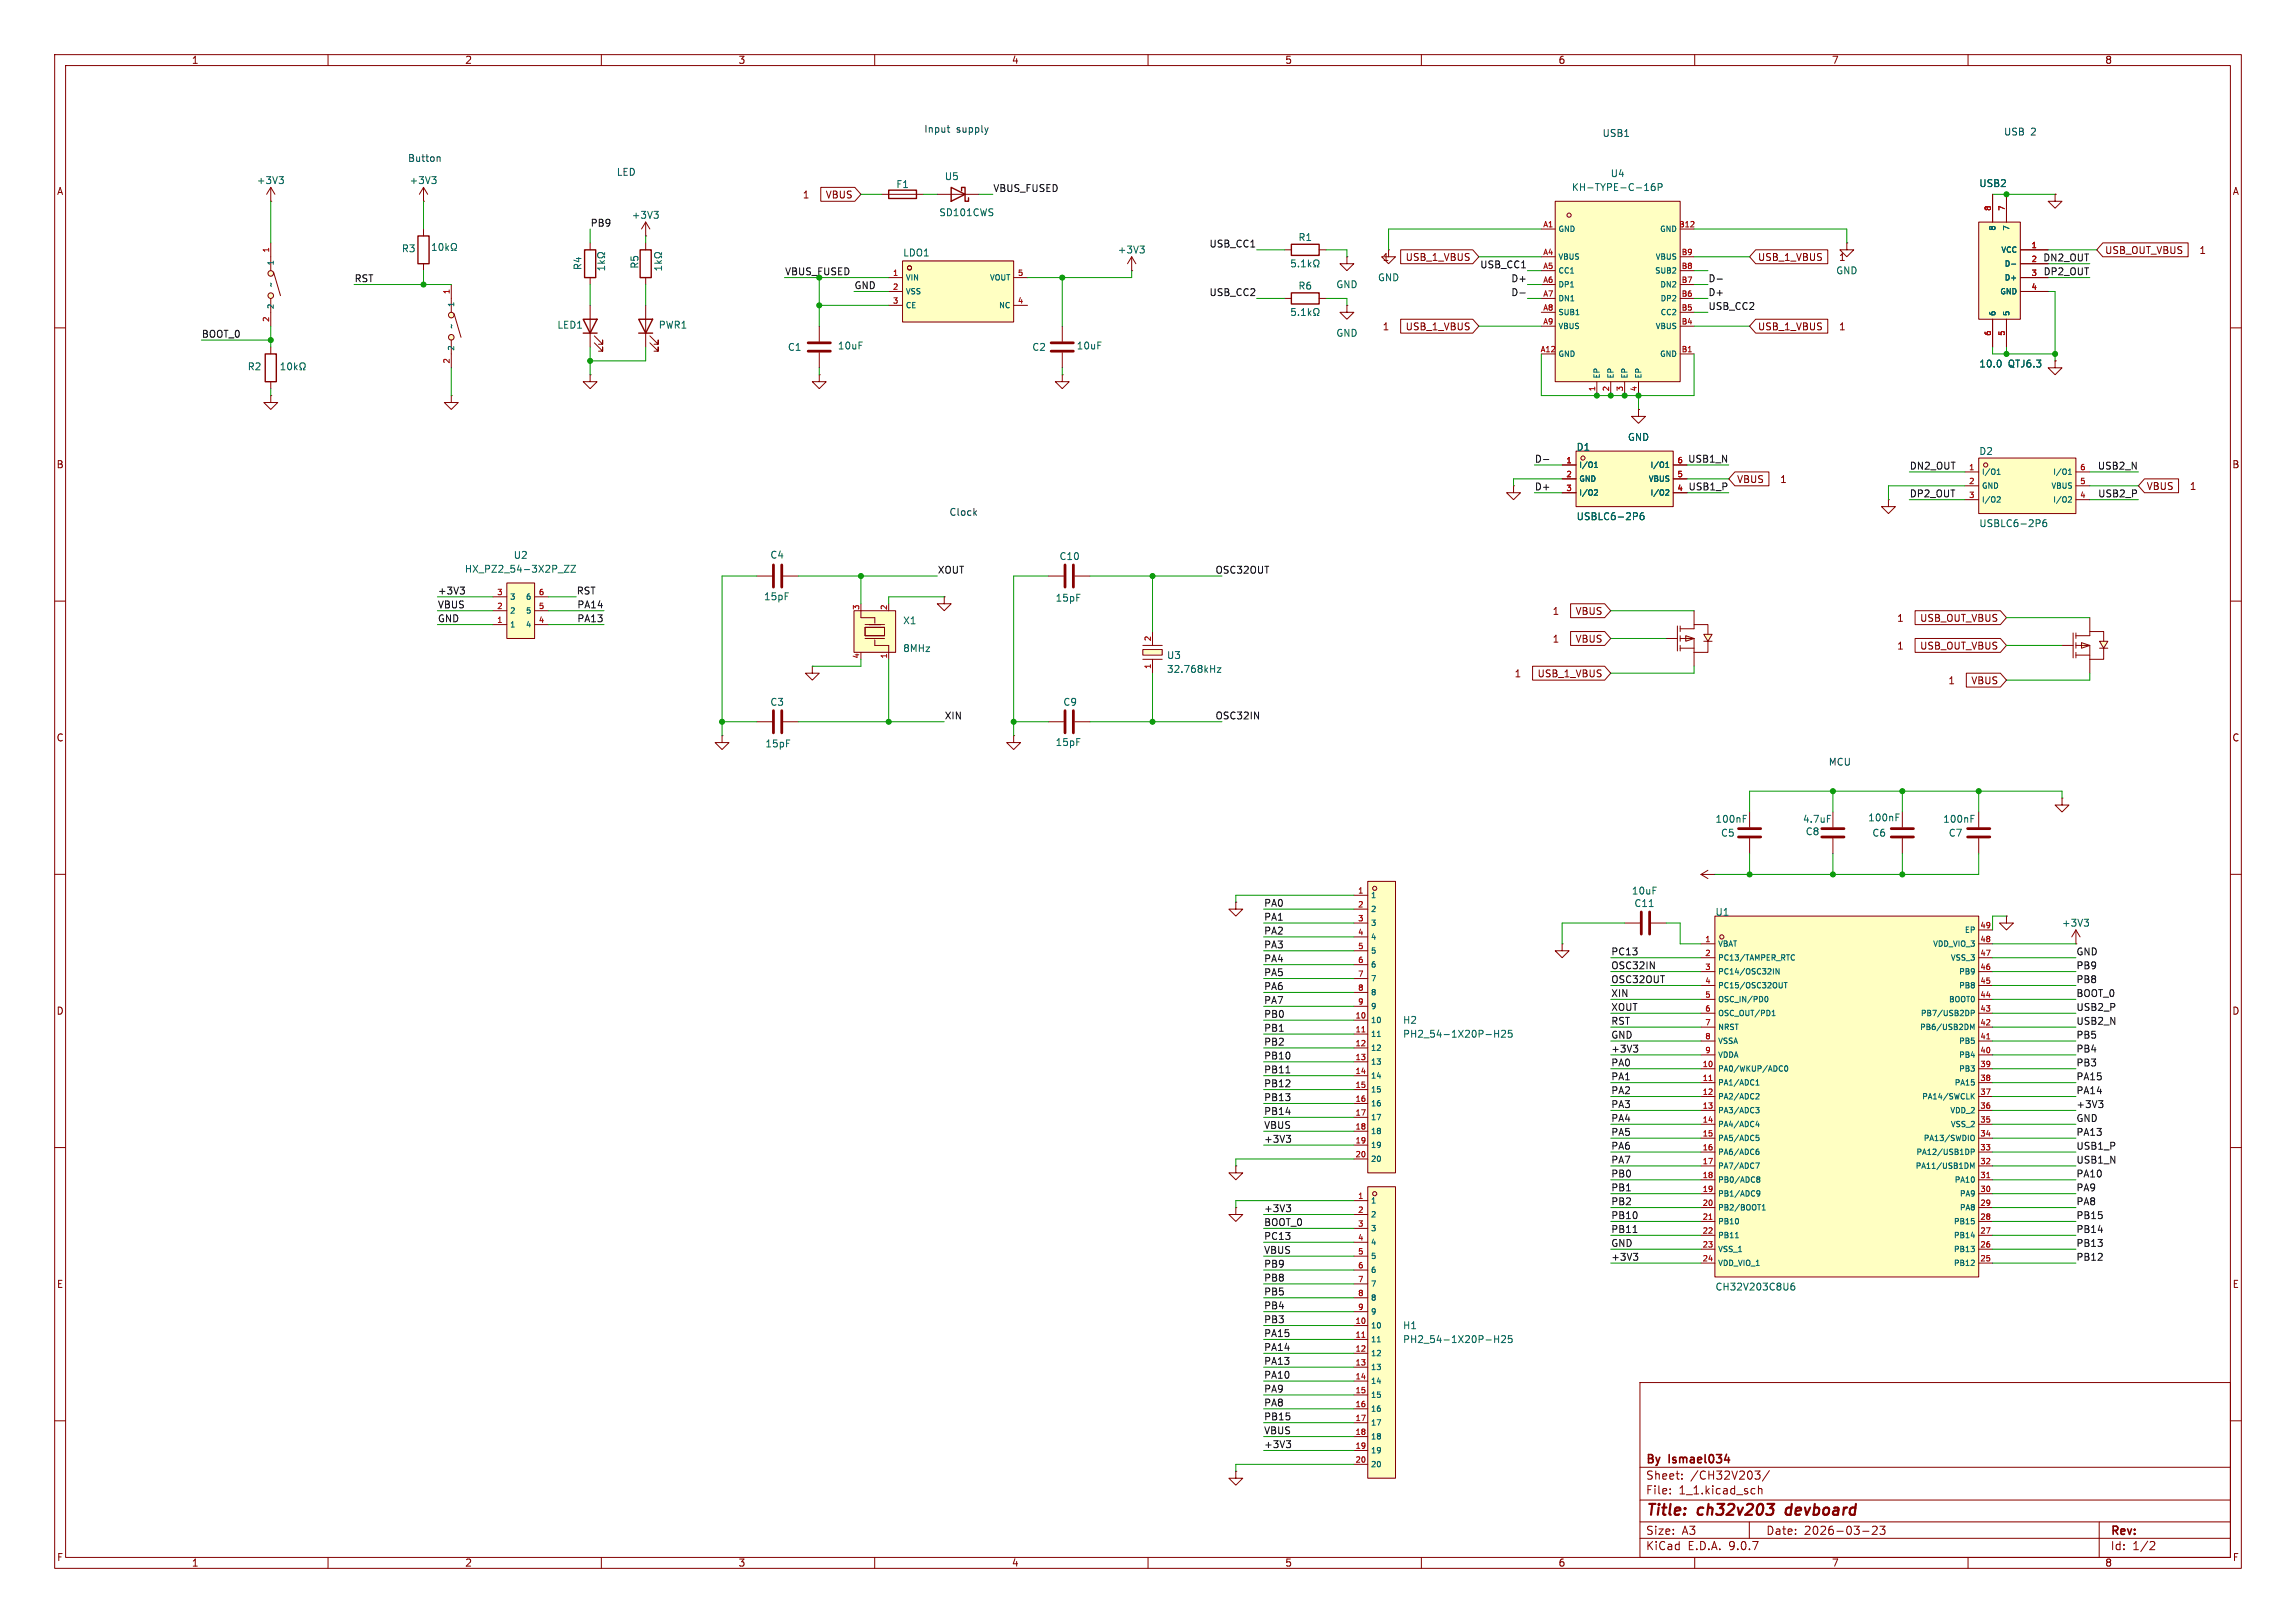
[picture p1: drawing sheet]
<svg xmlns="http://www.w3.org/2000/svg" width="420mm" height="297mm" viewBox="0 0 420 297" stroke-linecap="round" stroke-linejoin="round" font-family="sans-serif">
<defs><g id="words">
<g font-size="2.8" fill="#840000">
<text x="301" y="277.9">Title:</text>
<text x="310.6" y="277.9">ch32v203</text>
<text x="327.5" y="277.9">devboard</text>
</g>
<g font-size="2.1" fill="#840000">
<text x="301" y="268.2">By</text>
<text x="305.4" y="268.2">Ismael034</text>
<text x="301" y="273.7">File:</text>
<text x="301" y="271">Sheet:</text>
<text x="307.1" y="273.7">1_1.kicad_sch</text>
<text x="309.2" y="271">/CH32V203/</text>
<text x="301" y="281.1">Size:</text>
<text x="307.6" y="281.1">A3</text>
<text x="323" y="281.1">Date:</text>
<text x="330" y="281.1">2026-03-23</text>
<text x="386" y="281.3">Rev:</text>
<text x="301" y="283.9">KiCad</text>
<text x="308.7" y="283.9">E.D.A.</text>
<text x="316.3" y="283.9">9.0.7</text>
<text x="386" y="283.9">Id:</text>
<text x="390.1" y="283.9">1/2</text>
</g>
<g font-size="1.8" fill="#840000">
<text x="35" y="11.9">1</text>
<text x="85" y="11.9">2</text>
<text x="135" y="11.9">3</text>
<text x="185" y="11.9">4</text>
<text x="235" y="11.9">5</text>
<text x="285" y="11.9">6</text>
<text x="335" y="11.9">7</text>
<text x="385" y="11.9">8</text>
<text x="10.3" y="35.9">A</text>
<text x="408.3" y="35.9">A</text>
<text x="146.8" y="36.5">1</text>
<text x="150.9" y="36.5">VBUS</text>
<text x="252.8" y="47.9">1</text>
<text x="257" y="47.9">USB_1_VBUS</text>
<text x="321.5" y="47.9">USB_1_VBUS</text>
<text x="336.3" y="47.9">1</text>
<text x="385" y="46.7">USB_OUT_VBUS</text>
<text x="402.2" y="46.7">1</text>
<text x="252.8" y="60.6">1</text>
<text x="257" y="60.6">USB_1_VBUS</text>
<text x="321.5" y="60.6">USB_1_VBUS</text>
<text x="336.3" y="60.6">1</text>
<text x="10.3" y="85.9">B</text>
<text x="317.7" y="88.6">VBUS</text>
<text x="325.5" y="88.6">1</text>
<text x="392.6" y="89.9">VBUS</text>
<text x="400.5" y="89.9">1</text>
<text x="408.2" y="85.9">B</text>
<text x="283.9" y="112.7">1</text>
<text x="288.1" y="112.7">VBUS</text>
<text x="346.9" y="114">1</text>
<text x="351.1" y="114">USB_OUT_VBUS</text>
<text x="283.9" y="117.8">1</text>
<text x="288.1" y="117.8">VBUS</text>
<text x="346.9" y="119.1">1</text>
<text x="351.1" y="119.1">USB_OUT_VBUS</text>
<text x="277" y="124.1">1</text>
<text x="281.2" y="124.1">USB_1_VBUS</text>
<text x="356.3" y="125.4">1</text>
<text x="360.5" y="125.4">VBUS</text>
<text x="10.3" y="135.9">C</text>
<text x="408.2" y="135.9">C</text>
<text x="10.3" y="185.9">D</text>
<text x="408.2" y="185.9">D</text>
<text x="10.3" y="235.9">E</text>
<text x="408.3" y="235.9">E</text>
<text x="10.3" y="285.9">F</text>
<text x="35" y="286.9">1</text>
<text x="85" y="286.9">2</text>
<text x="135" y="286.9">3</text>
<text x="185" y="286.9">4</text>
<text x="235" y="286.9">5</text>
<text x="285" y="286.9">6</text>
<text x="335" y="286.9">7</text>
<text x="385" y="286.9">8</text>
<text x="408.3" y="285.9">F</text>
</g>
<g font-size="1.8" fill="#0000c2">
<text x="74.5" y="29.8">Button</text>
<text x="169" y="24.5">Input</text>
<text x="174.9" y="24.5">supply</text>
<text x="293" y="25.3">USB1</text>
<text x="366.5" y="25">USB</text>
<text x="371.5" y="25">2</text>
<text x="112.7" y="32.4">LED</text>
<text x="173.6" y="94.6">Clock</text>
<text x="334.4" y="140.3">MCU</text>
</g>
<g font-size="1.8" fill="#006464">
<text x="46.9" y="33.9">+3V3</text>
<text x="74.8" y="33.9">+3V3</text>
<text x="163.9" y="34.6">F1</text>
<text x="172.7" y="33.2">U5</text>
<text x="287.4" y="35.2">KH-TYPE-C-16P</text>
<text x="294.5" y="32.6">U4</text>
<text x="362" y="34.4">USB2</text>
<text x="115.5" y="40.2">+3V3</text>
<text x="171.7" y="39.8">SD101CWS</text>
<text x="73.4" y="46.4">R3</text>
<text x="165.1" y="47.1">LDO1</text>
<text x="204.4" y="46.6">+3V3</text>
<text x="237.4" y="44.3">R1</text>
<text x="50.4" y="52.6" transform="rotate(-90 50.4 52.6)">~</text>
<text x="106.6" y="49.5" transform="rotate(-90 106.6 49.5)">R4</text>
<text x="117" y="49.3" transform="rotate(-90 117 49.3)">R5</text>
<text x="237.4" y="53.2">R6</text>
<text x="244.3" y="52.9">GND</text>
<text x="252" y="51.7">GND</text>
<text x="335.8" y="50.4">GND</text>
<text x="83.4" y="60.2" transform="rotate(-90 83.4 60.2)">~</text>
<text x="101.9" y="60.3">LED1</text>
<text x="120.4" y="60.3">PWR1</text>
<text x="144" y="64.4">C1</text>
<text x="153.2" y="64.1">10uF</text>
<text x="188.7" y="64.4">C2</text>
<text x="196.9" y="64.1">10uF</text>
<text x="244.3" y="61.8">GND</text>
<text x="45.2" y="68">R2</text>
<text x="362" y="67.4">10.0</text>
<text x="367.4" y="67.4">QTJ6.3</text>
<text x="288.3" y="82.7">D1</text>
<text x="297.7" y="80.9">GND</text>
<text x="362" y="83.5">D2</text>
<text x="288.3" y="95.4">USBLC6-2P6</text>
<text x="362" y="96.7">USBLC6-2P6</text>
<text x="84.9" y="105">HX_PZ2_54-3X2P_ZZ</text>
<text x="93.9" y="102.5">U2</text>
<text x="140.8" y="102.4">C4</text>
<text x="193.7" y="102.7">C10</text>
<text x="139.7" y="110">15pF</text>
<text x="193" y="110.3">15pF</text>
<text x="165.1" y="119.5">8MHz</text>
<text x="165.1" y="114.4">X1</text>
<text x="213.4" y="120.8">U3</text>
<text x="213.4" y="123.3">32.768kHz</text>
<text x="140.8" y="129.4">C3</text>
<text x="194.4" y="129.4">C9</text>
<text x="139.9" y="137">15pF</text>
<text x="193" y="136.7">15pF</text>
<text x="313.7" y="150.8">100nF</text>
<text x="314.7" y="153.3">C5</text>
<text x="329.7" y="150.8">4.7uF</text>
<text x="330.2" y="153">C8</text>
<text x="341.6" y="150.5">100nF</text>
<text x="342.4" y="153.3">C6</text>
<text x="355.4" y="150.8">100nF</text>
<text x="356.4" y="153.3">C7</text>
<text x="298.4" y="163.9">10uF</text>
<text x="298.9" y="166.2">C11</text>
<text x="313.7" y="167.8">U1</text>
<text x="377.1" y="169.8">+3V3</text>
<text x="256.5" y="190.1">PH2_54-1X20P-H25</text>
<text x="256.5" y="187.6">H2</text>
<text x="313.7" y="236.4">CH32V203C8U6</text>
<text x="256.5" y="246">PH2_54-1X20P-H25</text>
<text x="256.5" y="243.4">H1</text>
</g>
<g font-size="1.8" fill="#0f0f0f">
<text x="181.6" y="35.2">VBUS_FUSED</text>
<text x="107.9" y="41.6">PB9</text>
<text x="221.1" y="45.4">USB_CC1</text>
<text x="373.7" y="47.9">DN2_OUT</text>
<text x="64.8" y="51.7">RST</text>
<text x="156.2" y="53">GND</text>
<text x="270.7" y="49.2">USB_CC1</text>
<text x="276.4" y="51.7">D+</text>
<text x="312.4" y="51.7">D-</text>
<text x="373.7" y="50.5">DP2_OUT</text>
<text x="221.1" y="54.3">USB_CC2</text>
<text x="276.4" y="54.3">D-</text>
<text x="312.4" y="54.3">D+</text>
<text x="312.4" y="56.8">USB_CC2</text>
<text x="36.8" y="61.9">BOOT_0</text>
<text x="280.7" y="84.7">D-</text>
<text x="280.7" y="89.8">D+</text>
<text x="308.7" y="84.7">USB1_N</text>
<text x="308.8" y="89.8">USB1_P</text>
<text x="349.2" y="86">DN2_OUT</text>
<text x="383.6" y="86">USB2_N</text>
<text x="349.2" y="91.1">DP2_OUT</text>
<text x="383.7" y="91.1">USB2_P</text>
<text x="171.4" y="105.1">XOUT</text>
<text x="222.2" y="105.1">OSC32OUT</text>
<text x="80" y="108.9">+3V3</text>
<text x="80" y="111.4">VBUS</text>
<text x="80" y="114">GND</text>
<text x="105.4" y="108.9">RST</text>
<text x="105.5" y="111.4">PA14</text>
<text x="105.5" y="114">PA13</text>
<text x="172.7" y="131.7">XIN</text>
<text x="222.2" y="131.7">OSC32IN</text>
<text x="231.1" y="166">PA0</text>
<text x="231.1" y="171.1">PA2</text>
<text x="231.1" y="168.6">PA1</text>
<text x="231.1" y="173.6">PA3</text>
<text x="231.1" y="176.2">PA4</text>
<text x="231.1" y="178.7">PA5</text>
<text x="294.6" y="174.9">PC13</text>
<text x="294.6" y="177.5">OSC32IN</text>
<text x="294.6" y="180">OSC32OUT</text>
<text x="379.7" y="174.9">GND</text>
<text x="379.7" y="180">PB8</text>
<text x="379.7" y="177.5">PB9</text>
<text x="231.1" y="181.3">PA6</text>
<text x="231.1" y="183.8">PA7</text>
<text x="294.6" y="182.5">XIN</text>
<text x="294.6" y="185.1">XOUT</text>
<text x="379.7" y="182.5">BOOT_0</text>
<text x="379.7" y="185.1">USB2_P</text>
<text x="231.1" y="191.4">PB2</text>
<text x="231.1" y="186.3">PB0</text>
<text x="231.1" y="188.9">PB1</text>
<text x="294.6" y="187.6">RST</text>
<text x="294.6" y="190.2">GND</text>
<text x="379.7" y="190.2">PB5</text>
<text x="379.7" y="187.6">USB2_N</text>
<text x="231.1" y="196.5">PB11</text>
<text x="231.1" y="194">PB10</text>
<text x="294.6" y="197.8">PA1</text>
<text x="294.6" y="195.2">PA0</text>
<text x="294.6" y="192.7">+3V3</text>
<text x="379.7" y="195.2">PB3</text>
<text x="379.7" y="192.7">PB4</text>
<text x="379.7" y="197.8">PA15</text>
<text x="231.1" y="199">PB12</text>
<text x="231.1" y="201.6">PB13</text>
<text x="294.6" y="200.3">PA2</text>
<text x="294.6" y="202.9">PA3</text>
<text x="379.7" y="200.3">PA14</text>
<text x="379.7" y="202.9">+3V3</text>
<text x="231.1" y="206.7">VBUS</text>
<text x="231.1" y="209.2">+3V3</text>
<text x="231.1" y="204.1">PB14</text>
<text x="294.6" y="205.4">PA4</text>
<text x="294.6" y="207.9">PA5</text>
<text x="379.7" y="207.9">PA13</text>
<text x="379.7" y="205.4">GND</text>
<text x="294.6" y="213">PA7</text>
<text x="294.6" y="210.5">PA6</text>
<text x="294.6" y="215.6">PB0</text>
<text x="379.7" y="213">USB1_N</text>
<text x="379.7" y="210.5">USB1_P</text>
<text x="379.7" y="215.6">PA10</text>
<text x="231.1" y="221.9">+3V3</text>
<text x="294.6" y="218.1">PB1</text>
<text x="294.6" y="220.6">PB2</text>
<text x="379.7" y="218.1">PA9</text>
<text x="379.7" y="220.6">PA8</text>
<text x="231.1" y="224.4">BOOT_0</text>
<text x="231.1" y="227">PC13</text>
<text x="294.6" y="225.7">PB11</text>
<text x="294.6" y="223.2">PB10</text>
<text x="379.7" y="223.2">PB15</text>
<text x="379.7" y="225.7">PB14</text>
<text x="231.1" y="232.1">PB9</text>
<text x="231.1" y="229.5">VBUS</text>
<text x="294.6" y="230.8">+3V3</text>
<text x="294.6" y="228.3">GND</text>
<text x="379.7" y="230.8">PB12</text>
<text x="379.7" y="228.3">PB13</text>
<text x="231.1" y="239.7">PB4</text>
<text x="231.1" y="234.6">PB8</text>
<text x="231.1" y="237.1">PB5</text>
<text x="231.1" y="242.2">PB3</text>
<text x="231.1" y="244.8">PA15</text>
<text x="231.1" y="247.3">PA14</text>
<text x="231.1" y="249.8">PA13</text>
<text x="231.1" y="257.5">PA8</text>
<text x="231.1" y="252.4">PA10</text>
<text x="231.1" y="254.9">PA9</text>
<text x="231.1" y="262.5">VBUS</text>
<text x="231.1" y="260">PB15</text>
<text x="231.1" y="265.1">+3V3</text>
</g>
<text font-size="1.8" fill="#009600" x="143.5" y="50.5">VBUS_FUSED</text>
<g font-size="1.4" fill="#a90000">
<text x="282.2" y="41.7">A1</text>
<text x="307" y="41.7">B12</text>
<text x="364.2" y="38.7" transform="rotate(-90 364.2 38.7)">8</text>
<text x="366.8" y="38.7" transform="rotate(-90 366.8 38.7)">7</text>
<text x="49.3" y="46.3" transform="rotate(-90 49.3 46.3)">1</text>
<text x="282.2" y="46.7">A4</text>
<text x="307.5" y="46.7">B9</text>
<text x="371.5" y="45.5">1</text>
<text x="82.3" y="53.9" transform="rotate(-90 82.3 53.9)">1</text>
<text x="163.2" y="50.5">1</text>
<text x="163.2" y="53.1">2</text>
<text x="186.1" y="50.5">5</text>
<text x="282.2" y="49.3">A5</text>
<text x="282.2" y="51.8">A6</text>
<text x="307.5" y="49.3">B8</text>
<text x="307.5" y="51.8">B7</text>
<text x="371.5" y="53.1">4</text>
<text x="371.5" y="50.5">3</text>
<text x="371.5" y="48">2</text>
<text x="49.3" y="59" transform="rotate(-90 49.3 59)">2</text>
<text x="163.2" y="55.6">3</text>
<text x="186.1" y="55.6">4</text>
<text x="282.2" y="54.4">A7</text>
<text x="282.2" y="56.9">A8</text>
<text x="282.2" y="59.4">A9</text>
<text x="307.5" y="54.4">B6</text>
<text x="307.5" y="56.9">B5</text>
<text x="307.5" y="59.4">B4</text>
<text x="281.7" y="64.5">A12</text>
<text x="307.5" y="64.5">B1</text>
<text x="364.2" y="61.6" transform="rotate(-90 364.2 61.6)">6</text>
<text x="366.8" y="61.6" transform="rotate(-90 366.8 61.6)">5</text>
<text x="82.3" y="66.6" transform="rotate(-90 82.3 66.6)">2</text>
<text x="291.8" y="71.7" transform="rotate(-90 291.8 71.7)">1</text>
<text x="294.4" y="71.7" transform="rotate(-90 294.4 71.7)">2</text>
<text x="296.9" y="71.7" transform="rotate(-90 296.9 71.7)">3</text>
<text x="299.5" y="71.7" transform="rotate(-90 299.5 71.7)">4</text>
<text x="286.4" y="84.8">1</text>
<text x="286.4" y="87.4">2</text>
<text x="286.4" y="89.9">3</text>
<text x="306.7" y="84.8">6</text>
<text x="306.7" y="87.4">5</text>
<text x="306.7" y="89.9">4</text>
<text x="360.1" y="86.1">1</text>
<text x="360.1" y="88.6">2</text>
<text x="380.4" y="86.1">6</text>
<text x="380.4" y="88.6">5</text>
<text x="360.1" y="91.2">3</text>
<text x="380.4" y="91.2">4</text>
<text x="90.8" y="109">3</text>
<text x="90.8" y="111.5">2</text>
<text x="98.5" y="109">6</text>
<text x="98.5" y="111.5">5</text>
<text x="157.2" y="111.7" transform="rotate(-90 157.2 111.7)">3</text>
<text x="162.3" y="111.7" transform="rotate(-90 162.3 111.7)">2</text>
<text x="90.8" y="114">1</text>
<text x="98.5" y="114">4</text>
<text x="210.6" y="117.4" transform="rotate(-90 210.6 117.4)">2</text>
<text x="157.2" y="120.6" transform="rotate(-90 157.2 120.6)">4</text>
<text x="162.3" y="120.6" transform="rotate(-90 162.3 120.6)">1</text>
<text x="210.6" y="122.5" transform="rotate(-90 210.6 122.5)">1</text>
<text x="248.3" y="163.6">1</text>
<text x="248.3" y="166.1">2</text>
<text x="248.3" y="168.7">3</text>
<text x="248.3" y="171.2">4</text>
<text x="248.3" y="173.7">5</text>
<text x="311.8" y="172.5">1</text>
<text x="362.1" y="169.9">49</text>
<text x="362.1" y="172.5">48</text>
<text x="248.3" y="176.3">6</text>
<text x="248.3" y="178.8">7</text>
<text x="311.8" y="175">2</text>
<text x="311.8" y="177.5">3</text>
<text x="362.1" y="175">47</text>
<text x="362.1" y="177.5">46</text>
<text x="248.3" y="181.4">8</text>
<text x="248.3" y="183.9">9</text>
<text x="311.8" y="180.1">4</text>
<text x="311.8" y="182.6">5</text>
<text x="311.8" y="185.2">6</text>
<text x="362.1" y="180.1">45</text>
<text x="362.1" y="182.6">44</text>
<text x="362.1" y="185.2">43</text>
<text x="247.8" y="186.4">10</text>
<text x="247.8" y="189">11</text>
<text x="247.8" y="191.5">12</text>
<text x="311.8" y="187.7">7</text>
<text x="311.8" y="190.2">8</text>
<text x="362.1" y="187.7">42</text>
<text x="362.1" y="190.2">41</text>
<text x="247.8" y="194.1">13</text>
<text x="247.8" y="196.6">14</text>
<text x="311.3" y="195.3">10</text>
<text x="311.3" y="197.9">11</text>
<text x="311.8" y="192.8">9</text>
<text x="362.1" y="192.8">40</text>
<text x="362.1" y="195.3">39</text>
<text x="362.1" y="197.9">38</text>
<text x="247.8" y="199.1">15</text>
<text x="247.8" y="201.7">16</text>
<text x="311.3" y="200.4">12</text>
<text x="311.3" y="202.9">13</text>
<text x="362.1" y="200.4">37</text>
<text x="362.1" y="202.9">36</text>
<text x="247.8" y="204.2">17</text>
<text x="247.8" y="206.8">18</text>
<text x="247.8" y="209.3">19</text>
<text x="311.3" y="205.5">14</text>
<text x="311.3" y="208">15</text>
<text x="362.1" y="205.5">35</text>
<text x="362.1" y="208">34</text>
<text x="247.8" y="211.8">20</text>
<text x="311.3" y="210.6">16</text>
<text x="311.3" y="213.1">17</text>
<text x="311.3" y="215.6">18</text>
<text x="362.1" y="210.6">33</text>
<text x="362.1" y="213.1">32</text>
<text x="362.1" y="215.6">31</text>
<text x="248.3" y="219.5">1</text>
<text x="248.3" y="222">2</text>
<text x="311.3" y="218.2">19</text>
<text x="311.3" y="220.7">20</text>
<text x="362.1" y="218.2">30</text>
<text x="362.1" y="220.7">29</text>
<text x="248.3" y="224.5">3</text>
<text x="248.3" y="227.1">4</text>
<text x="311.3" y="223.3">21</text>
<text x="311.3" y="225.8">22</text>
<text x="362.1" y="223.3">28</text>
<text x="362.1" y="225.8">27</text>
<text x="248.3" y="229.6">5</text>
<text x="248.3" y="232.2">6</text>
<text x="311.3" y="228.3">23</text>
<text x="311.3" y="230.9">24</text>
<text x="362.1" y="228.3">26</text>
<text x="362.1" y="230.9">25</text>
<text x="248.3" y="234.7">7</text>
<text x="248.3" y="237.2">8</text>
<text x="248.3" y="239.8">9</text>
<text x="247.8" y="242.3">10</text>
<text x="247.8" y="244.9">11</text>
<text x="247.8" y="247.4">12</text>
<text x="247.8" y="249.9">13</text>
<text x="247.8" y="252.5">14</text>
<text x="247.8" y="255">15</text>
<text x="247.8" y="257.6">16</text>
<text x="247.8" y="260.1">17</text>
<text x="247.8" y="262.6">18</text>
<text x="247.8" y="265.2">19</text>
<text x="247.8" y="267.7">20</text>
</g>
<g font-size="1.4" fill="#006464">
<text x="285" y="42.6">GND</text>
<text x="285" y="47.7">VBUS</text>
<text x="302.7" y="47.7">VBUS</text>
<text x="303.5" y="42.6">GND</text>
<text x="365.2" y="42.4" transform="rotate(-90 365.2 42.4)">8</text>
<text x="365.9" y="46.4">VCC</text>
<text x="367.8" y="42.4" transform="rotate(-90 367.8 42.4)">7</text>
<text x="50.3" y="48.7" transform="rotate(-90 50.3 48.7)">1</text>
<text x="165.6" y="51.5">VIN</text>
<text x="180.9" y="51.5">VOUT</text>
<text x="285" y="50.3">CC1</text>
<text x="285" y="52.8">DP1</text>
<text x="302.6" y="50.3">SUB2</text>
<text x="303.6" y="52.8">DN2</text>
<text x="366.6" y="51.5">D+</text>
<text x="366.6" y="49">D-</text>
<text x="50.3" y="56.6" transform="rotate(-90 50.3 56.6)">2</text>
<text x="83.3" y="56.3" transform="rotate(-90 83.3 56.3)">1</text>
<text x="165.6" y="54.1">VSS</text>
<text x="165.6" y="56.6">CE</text>
<text x="182.6" y="56.6">NC</text>
<text x="285" y="55.3">DN1</text>
<text x="285" y="57.9">SUB1</text>
<text x="303.6" y="55.3">DP2</text>
<text x="303.6" y="57.9">CC2</text>
<text x="365.2" y="57.9" transform="rotate(-90 365.2 57.9)">6</text>
<text x="365.8" y="54.1">GND</text>
<text x="367.8" y="57.9" transform="rotate(-90 367.8 57.9)">5</text>
<text x="83.3" y="64.3" transform="rotate(-90 83.3 64.3)">2</text>
<text x="285" y="60.4">VBUS</text>
<text x="285" y="65.5">GND</text>
<text x="302.7" y="60.4">VBUS</text>
<text x="303.5" y="65.5">GND</text>
<text x="292.8" y="69.3" transform="rotate(-90 292.8 69.3)">EP</text>
<text x="295.4" y="69.3" transform="rotate(-90 295.4 69.3)">EP</text>
<text x="297.9" y="69.3" transform="rotate(-90 297.9 69.3)">EP</text>
<text x="300.4" y="69.3" transform="rotate(-90 300.4 69.3)">EP</text>
<text x="288.8" y="85.8">I/O1</text>
<text x="288.8" y="88.4">GND</text>
<text x="301.4" y="88.4">VBUS</text>
<text x="301.8" y="85.8">I/O1</text>
<text x="362.5" y="87.1">I/O1</text>
<text x="362.5" y="89.6">GND</text>
<text x="375.1" y="89.6">VBUS</text>
<text x="375.4" y="87.1">I/O1</text>
<text x="288.8" y="90.9">I/O2</text>
<text x="301.8" y="90.9">I/O2</text>
<text x="362.5" y="92.2">I/O2</text>
<text x="375.4" y="92.2">I/O2</text>
<text x="93.2" y="109.9">3</text>
<text x="93.2" y="112.5">2</text>
<text x="96.1" y="109.9">6</text>
<text x="96.1" y="112.5">5</text>
<text x="93.2" y="115">1</text>
<text x="96.1" y="115">4</text>
<text x="250.7" y="164.6">1</text>
<text x="250.7" y="167.1">2</text>
<text x="250.7" y="169.6">3</text>
<text x="250.7" y="172.2">4</text>
<text x="314.2" y="173.4">VBAT</text>
<text x="353.5" y="173.4">VDD_VIO_3</text>
<text x="359.3" y="170.9">EP</text>
<text x="250.7" y="174.7">5</text>
<text x="250.7" y="177.3">6</text>
<text x="250.7" y="179.8">7</text>
<text x="314.2" y="176">PC13/TAMPER_RTC</text>
<text x="314.2" y="178.5">PC14/OSC32IN</text>
<text x="356.7" y="176">VSS_3</text>
<text x="358.2" y="178.5">PB9</text>
<text x="250.7" y="182.3">8</text>
<text x="250.7" y="184.9">9</text>
<text x="314.2" y="181.1">PC15/OSC32OUT</text>
<text x="314.2" y="183.6">OSC_IN/PD0</text>
<text x="356.4" y="183.6">BOOT0</text>
<text x="358.2" y="181.1">PB8</text>
<text x="250.7" y="187.4">10</text>
<text x="250.7" y="190">11</text>
<text x="314.2" y="186.1">OSC_OUT/PD1</text>
<text x="314.2" y="188.7">NRST</text>
<text x="314.2" y="191.2">VSSA</text>
<text x="351.1" y="188.7">PB6/USB2DM</text>
<text x="351.2" y="186.1">PB7/USB2DP</text>
<text x="358.2" y="191.2">PB5</text>
<text x="250.7" y="192.5">12</text>
<text x="250.7" y="195">13</text>
<text x="250.7" y="197.6">14</text>
<text x="314.2" y="193.8">VDDA</text>
<text x="314.2" y="196.3">PA0/WKUP/ADC0</text>
<text x="358.2" y="193.8">PB4</text>
<text x="358.2" y="196.3">PB3</text>
<text x="250.7" y="200.1">15</text>
<text x="250.7" y="202.7">16</text>
<text x="314.2" y="198.8">PA1/ADC1</text>
<text x="314.2" y="201.4">PA2/ADC2</text>
<text x="314.2" y="203.9">PA3/ADC3</text>
<text x="351.5" y="201.4">PA14/SWCLK</text>
<text x="356.6" y="203.9">VDD_2</text>
<text x="357.4" y="198.8">PA15</text>
<text x="250.7" y="205.2">17</text>
<text x="250.7" y="207.7">18</text>
<text x="314.2" y="206.5">PA4/ADC4</text>
<text x="314.2" y="209">PA5/ADC5</text>
<text x="351.8" y="209">PA13/SWDIO</text>
<text x="356.7" y="206.5">VSS_2</text>
<text x="250.7" y="210.3">19</text>
<text x="250.7" y="212.8">20</text>
<text x="314.2" y="211.5">PA6/ADC6</text>
<text x="314.2" y="214.1">PA7/ADC7</text>
<text x="350.3" y="214.1">PA11/USB1DM</text>
<text x="350.4" y="211.5">PA12/USB1DP</text>
<text x="250.7" y="220.4">1</text>
<text x="314.2" y="216.6">PB0/ADC8</text>
<text x="314.2" y="219.2">PB1/ADC9</text>
<text x="314.2" y="221.7">PB2/BOOT1</text>
<text x="357.4" y="216.6">PA10</text>
<text x="358.4" y="219.2">PA9</text>
<text x="358.4" y="221.7">PA8</text>
<text x="250.7" y="223">2</text>
<text x="250.7" y="225.5">3</text>
<text x="314.2" y="224.2">PB10</text>
<text x="314.2" y="226.8">PB11</text>
<text x="357.3" y="224.2">PB15</text>
<text x="357.3" y="226.8">PB14</text>
<text x="250.7" y="228.1">4</text>
<text x="250.7" y="230.6">5</text>
<text x="250.7" y="233.1">6</text>
<text x="314.2" y="229.3">VSS_1</text>
<text x="314.2" y="231.9">VDD_VIO_1</text>
<text x="357.3" y="229.3">PB13</text>
<text x="357.3" y="231.9">PB12</text>
<text x="250.7" y="235.7">7</text>
<text x="250.7" y="238.2">8</text>
<text x="250.7" y="240.8">9</text>
<text x="250.7" y="243.3">10</text>
<text x="250.7" y="245.8">11</text>
<text x="250.7" y="248.4">12</text>
<text x="250.7" y="250.9">13</text>
<text x="250.7" y="253.5">14</text>
<text x="250.7" y="256">15</text>
<text x="250.7" y="258.5">16</text>
<text x="250.7" y="261.1">17</text>
<text x="250.7" y="263.6">18</text>
<text x="250.7" y="266.2">19</text>
<text x="250.7" y="268.7">20</text>
</g>
</g></defs>
<g fill="none" stroke="#840000" stroke-width=".18">
<path d="M10 10h400v277h-400zM12 12h396v273h-396zM60 10v2M110 10v2M160 10v2M210 10v2M260 10v2M310 10v2M360 10v2M49.5 44.5v5M49.5 54.6v5.1M50 49.8l1.3 4.3"/>
<path d="M10 60h2M49.5 63.5v1.3M49.5 69.9v1.2M408 60h2M10 110h2M408 110h2M10 160h2M408 160h2M10 210h2M408 210h2M300 253h108v32h-108zM10 260h2"/>
<path d="M300 278.5h108M300 274.5h108M300 268.5h108M305.5 273.2v.2M305.5 272.5v.1M307.7 270.5v.2M307.7 269.8v.1M320 278.5v3M321 269.2h.9l-.5 .6 .5 .1v.5l-.2 .3h-.5M321.7 271.9v1.5M321.7 272.5l.2-.1 .3 .1 .1 .9M323.7 269.1l-1.3 1.9"/>
<path d="M342.5 279.4l.6-.1 .2 .1 .1 .3-1 1.1h1M343.9 279.3h.9l-.5 .6 .4 .1v.6l-.2 .2h-.4l-.2-.2M384 278.5v6.5M408 260h2M60 285v2M110 285v2M160 285v2M210 285v2M260 285v2M300 281.5h108M310 285v2M340.7 280.2h1.2"/>
<path d="M360 285v2M393.5 282.1l.5 .1 .2 .3-1 1.1h1"/>
<circle cx="49.5" cy="54.1" r=".51"/>
<circle cx="49.5" cy="50" r=".51"/>
</g>
<path d="M323.3 275.2h1.2l-.7 .8M324.2 276.1l.2 .2-.2 .7M326.8 276.1l-.2 .7 .4 .4" fill="none" stroke="#840000" stroke-width=".4"/>
<path d="M315.5 267.2h.9M316.2 266.7v1" fill="none" stroke="#840000" stroke-width=".3"/>
<g fill="#ffffc2" stroke="#ffffc2" stroke-width=".18">
<circle cx="49.5" cy="50" r=".51"/>
<circle cx="49.5" cy="54.1" r=".51"/>
</g>
<path d="M48.5 64.8h2v5.1h-2z" fill="none" stroke="#840000" stroke-width=".25"/>
<path d="M51.4 67.7h.7M51.4 66.8l.4-.4v1.3M52.7 66.5l.2-.1a.68 .68 0 0 1 .5 .6 .68 .68 0 0 1-.5 .7l-.3-.5zM53.9 66.4v1.3M54 67.2l.4 .5M54.4 66.8l-.5 .5M54.9 67.7h.3v-.3a.54 .54 0 0 1-.3-.7 .54 .54 0 0 1 .7-.2 .58 .58 0 0 1-.1 .9v.3h.3" fill="none" stroke="#006464" stroke-width=".18"/>
<path d="M250.2 161.3h5.1v53.3h-5.1z" fill="#ffffc2"/>
<circle cx="251.5" cy="162.6" r=".38" fill="#ffffc2" stroke="#ffffc2" stroke-width=".18"/>
<g fill="none" stroke="#840000" stroke-width=".18">
<path d="M171.4 35.6h7.7M254 45.7v1.3h1.3l-1.3 1.3-1.3-1.3h1.3M254 45.7h.1M247.6 163.8h2.6M247.6 166.4h2.6M247.6 168.9h2.6M247.6 171.5h2.6M247.6 174h2.6M247.6 176.5h2.6M247.6 179.1h2.6M250.2 161.3h5.1v53.3h-5.1zM247.6 181.6h2.6"/>
<path d="M247.6 184.2h2.6M247.6 186.7h2.6M247.6 189.2h2.6M247.6 191.8h2.6M247.6 194.3h2.6M247.6 196.9h2.6M247.6 199.4h2.6M247.6 201.9h2.6M247.6 204.5h2.6M247.6 207h2.6M247.6 209.6h2.6M247.6 212.1h2.6"/>
<circle cx="251.5" cy="162.6" r=".38"/>
</g>
<path d="M251.9 189.7h.6M273.4 188.5v1.3M273.4 189.1h.7M274.1 188.5v1.3M274.7 188.7l.5-.2 .2 .4-.8 .9h.8M276.5 188.5h-.6v.6l.2-.1 .4 .1 .1 .2-.1 .4-.1 .1-.5-.1" fill="none" stroke="#006464" stroke-width=".18"/>
<path d="M249.1 188.8h.6" fill="none" stroke="#a90000" stroke-width=".18"/>
<path d="M174 34.3l2.5 1.3-2.5 1.2zM175.9 34.9v-.6h.6v2.5h.7v-.6" fill="none" stroke="#840000" stroke-width=".25"/>
<path d="M92.7 106.7h5.1v10.1h-5.1z" fill="#ffffc2"/>
<g fill="none" stroke="#840000" stroke-width=".18">
<path d="M161.3 35.6h7.6M149.9 59.7v2.8M107.9 68.6v1.3h1.3l-1.3 1.2-1.2-1.2h1.2M107.9 68.6h.1M149.9 68.6v1.3h1.2l-1.2 1.2-1.3-1.2h1.3M149.9 68.6h.1M149.9 64.5v2.8M90.2 109.2h2.5M90.2 111.8h2.5M90.2 114.3h2.5M92.7 106.7h5.1v10.1h-5.1zM97.8 109.2h2.5"/>
<path d="M97.8 111.8h2.5M97.8 114.3h2.5M138.4 105.4h2.8M143.3 105.4h2.7M132.1 134.6v1.3h1.2l-1.2 1.3-1.3-1.3h1.3M132.1 134.6h.1M185.4 134.6v1.3h1.3l-1.3 1.3-1.3-1.3h1.3M185.4 134.6h.1M226.1 165.1v1.3h1.2l-1.2 1.2-1.3-1.2h1.3M226.1 165.1h.1M226.1 269.2v1.3h1.2l-1.2 1.3-1.3-1.3h1.3M226.1 269.2h.1"/>
</g>
<path d="M103.2 103.4h.9l-.9 1.3h.9M104.4 103.4h.9l-.9 1.3h.9" fill="none" stroke="#006464" stroke-width=".18"/>
<path d="M162.6 34.8h5v1.5h-5z" fill="none" stroke="#840000" stroke-width=".25"/>
<path d="M147.8 64.3h4.1M147.8 62.7h4.1M141.5 103.4v4M143 103.4v4" fill="none" stroke="#840000" stroke-width=".51"/>
<path d="M250.2 217.2h5.1v53.3h-5.1z" fill="#ffffc2"/>
<circle cx="251.5" cy="218.4" r=".38" fill="#ffffc2" stroke="#ffffc2" stroke-width=".18"/>
<g fill="none" stroke="#840000" stroke-width=".18">
<path d="M77.5 36.8h.1M77.5 34.3l-.8 1.3M77.5 34.3l.7 1.3M77.5 34.3v2.5M107.9 55.9v7.6M118.1 55.9v7.6M207 49.5h.1M207 47l-.8 1.3M207 47l.8 1.3M207 47v2.5M108.7 62.7l1.5 1.6v-.8v.8h-.7M108.7 61.5l1.5 1.5v-.8v.8h-.7"/>
<path d="M118.9 62.7l1.5 1.6v-.8v.8h-.8M118.9 61.5l1.5 1.5v-.8v.8h-.8M375.9 66v1.3h1.3l-1.3 1.3-1.3-1.3h1.3M375.9 66h.1M247.6 219.7h2.6M250.2 217.2h5.1v53.3h-5.1zM226.1 221v1.2h1.2l-1.2 1.3-1.3-1.3h1.3M226.1 221h.1M247.6 222.2h2.6M247.6 224.8h2.6M247.6 227.3h2.6M247.6 229.9h2.6"/>
<path d="M247.6 232.4h2.6M247.6 234.9h2.6M247.6 237.5h2.6M247.6 240h2.6M247.6 242.6h2.6M247.6 245.1h2.6M247.6 247.6h2.6M247.6 250.2h2.6M247.6 252.7h2.6M247.6 255.3h2.6M247.6 257.8h2.6M247.6 260.3h2.6"/>
<path d="M247.6 262.9h2.6M247.6 265.4h2.6M247.6 268h2.6"/>
<circle cx="251.5" cy="218.4" r=".38"/>
</g>
<path d="M79 32.3h.8l-.5 .5M79.5 32.8l.3 .3v.3l-.3 .2M208.5 45h.8l-.4 .5M209.1 45.5l.2 .3v.3l-.2 .2M251.9 245.6h.6M273.4 244.4v1.3M273.4 245h.7M274.1 244.4v1.3M274.7 244.5l.5-.1 .2 .4-.8 .9h.8M276.5 244.4h-.6v.6l.2-.1 .4 .1 .1 .1-.1 .5-.1 .1-.5-.1" fill="none" stroke="#006464" stroke-width=".18"/>
<path d="M249.1 244.7h.6" fill="none" stroke="#a90000" stroke-width=".18"/>
<path d="M106.7 58.4h2.5l-1.3 2.6zM116.8 58.4h2.6l-1.3 2.6zM106.7 61h2.5M116.8 61h2.6" fill="none" stroke="#840000" stroke-width=".25"/>
<path d="M165.1 47.8h20.3v11.1h-20.3z" fill="#ffffc2"/>
<circle cx="166.4" cy="49" r=".38" fill="#ffffc2" stroke="#ffffc2" stroke-width=".18"/>
<g fill="none" stroke="#840000" stroke-width=".18">
<path d="M162.6 50.8h2.5M162.6 53.3h2.5M162.6 55.9h2.5M165.1 47.8h20.3v11.1h-20.3zM185.4 50.8h2.6M185.4 55.9h2.6"/>
<circle cx="166.4" cy="49" r=".38"/>
</g>
<path d="M361.9 83.8h17.8v10.2h-17.8z" fill="#ffffc2"/>
<g fill="#ffffc2" stroke="#ffffc2" stroke-width=".18">
<circle cx="363.2" cy="85.1" r=".38"/>
<circle cx="82.6" cy="57.7" r=".51"/>
<circle cx="82.6" cy="61.7" r=".51"/>
</g>
<g fill="none" stroke="#840000" stroke-width=".18">
<path d="M49.5 36.8h.1M49.5 34.3l-.7 1.3M49.5 34.3l.8 1.3M49.5 34.3v2.5M77.5 41.9v1.3M77.5 48.3v1.2M82.5 52.1v5.1M83.1 57.4l1.2 4.3M194.3 59.7v2.8M234.9 54.6h1.3M234.9 45.7h1.3M241.3 54.6h1.3"/>
<path d="M241.3 45.7h1.3M246.4 47v1.3h1.2l-1.2 1.2-1.3-1.2h1.3M246.4 47h.1M246.4 55.9v1.3h1.2l-1.2 1.2-1.3-1.2h1.3M246.4 55.9h.1M49.5 72.4v1.3h1.3l-1.3 1.2-1.2-1.2h1.2M49.5 72.4h.1M82.5 72.4v1.3h1.3l-1.3 1.2-1.2-1.2h1.2M82.5 72.4h.1M82.5 62.2v5.1M194.3 68.6v1.3h1.3l-1.3 1.2-1.3-1.2h1.3M194.3 68.6h.1"/>
<path d="M194.3 64.5v2.8M359.4 86.4h2.5M359.4 88.9h2.5M359.4 91.4h2.5M361.9 83.8h17.8v10.2h-17.8zM379.7 86.4h2.6M379.7 88.9h2.6M379.7 91.4h2.6M172.7 109.2v1.3h1.3l-1.3 1.3-1.3-1.3h1.3M172.7 109.2h.1M138.4 132.1h2.8M143.3 132.1h2.7"/>
<path d="M148.6 121.9v1.3h1.3l-1.3 1.3-1.3-1.3h1.3M148.6 121.9h.1M226.1 213.4v1.2h1.2l-1.2 1.3-1.3-1.3h1.3M226.1 213.4h.1"/>
<circle cx="82.6" cy="57.7" r=".51"/>
<circle cx="82.6" cy="61.7" r=".51"/>
<circle cx="363.2" cy="85.1" r=".38"/>
</g>
<g fill="none" stroke="#006464" stroke-width=".18">
<path d="M51 32.3h.8l-.4 .5M51.6 32.8l.2 .3v.3l-.2 .2M79.1 45.8h.7M79.1 44.9l.4-.3v1.2M80.4 44.7l.2-.1a.68 .68 0 0 1 .4 .6 .68 .68 0 0 1-.4 .6l-.3-.5zM81.6 44.6v1.2M81.7 45.3l.4 .5M82.1 45l-.5 .5M82.5 45.8h.3v-.2a.54 .54 0 0 1-.2-.8 .54 .54 0 0 1 .7-.2 .58 .58 0 0 1-.1 1v.2h.3M236.9 56.5h-.6v.6l.1-.2 .5 .1 .1 .2-.1 .4-.2 .1-.4-.1M236.9 47.6h-.6v.6l.1-.1h.5l.1 .2-.1 .4-.2 .1-.4-.1M237.5 57.6v.1"/>
<path d="M237.5 48.7v.1M238.1 57.7h.7M238.1 47.9l.3-.3v1.2M238.1 56.8l.3-.3v1.2M238.1 48.8h.7M239.3 47.6v1.2M239.3 56.5v1.2M239.5 57.2l.3 .5M239.5 48.4l.3 .4M239.8 56.9l-.5 .5M239.8 48l-.5 .5M240.3 57.7h.3v-.2a.54 .54 0 0 1-.3-.8 .54 .54 0 0 1 .8-.2 .58 .58 0 0 1-.1 1v.2h.3"/>
<path d="M240.3 48.8h.3v-.2a.54 .54 0 0 1-.3-.7 .54 .54 0 0 1 .8-.3 .58 .58 0 0 1-.1 1v.2h.3M365.3 86.8h.6M365.3 86.1l.3-.3v1M365.5 90.9h.3l.1 .3-.6 .7h.6M373.1 95.2l.1 .1-.1 .4M374.3 95.1l-.4 .1a.86 .86 0 0 0 0 1.2l.4-.1 .1-.5-.2-.2h-.4l-.1 .2M378.4 86.8h.5M378.4 86.1l.2-.3v1M378.4 90.9h.3l.2 .3-.6 .7h.6"/>
</g>
<path d="M76.5 43.2h2v5.1h-2zM236.2 53.6h5.1v2h-5.1zM236.2 44.7h5.1v2h-5.1z" fill="none" stroke="#840000" stroke-width=".25"/>
<path d="M192.3 64.3h4M192.3 62.7h4M141.5 130v4.1M143 130v4.1" fill="none" stroke="#840000" stroke-width=".51"/>
<path d="M156.2 111.8h7.6v7.6h-7.6z" fill="#ffffc2"/>
<path d="M156.2 111.8h7.6v7.6h-7.6zM157.5 110.5v2.5h2.5v1M157.5 119.4v1.3M158.2 114.8h3.6v1.5h-3.6zM158.2 116.8h3.6M158.2 114.3h3.6M160 117.1v1h2.6v2.6M162.6 110.5v1.3" fill="none" stroke="#840000" stroke-width=".18"/>
<path d="M209 118.9h3.6v1h-3.6z" fill="#ffffc2"/>
<g fill="none" stroke="#840000" stroke-width=".18">
<path d="M375.9 35.6v1.2h1.3l-1.3 1.3-1.3-1.3h1.3M375.9 35.6h.1M107.9 44.5v1.2M107.9 50.8v1.3M118.1 43.2h.1M118.1 40.6v2.6M118.1 44.5v1.2M118.1 50.8v1.3M118.1 40.6l-.8 1.3M118.1 40.6l.8 1.3M191.8 105.4h2.8M196.6 105.4h2.8"/>
<path d="M209 118.9h3.6v1h-3.6zM209 118.1h3.6M210.8 115.6v2.5M191.8 132.1h2.8M196.6 132.1h2.8M209 120.7h3.6M210.8 120.7v2.5"/>
</g>
<g fill="none" stroke="#006464" stroke-width=".18">
<path d="M119.6 38.7h.8l-.4 .5M120.2 39.2l.2 .2v.3l-.2 .2M109.3 48.2h1.3M109.8 47.7l.4 .5M110.6 49.1h-1.3l.4 .3M110.6 46.2v.3h-.2a.54 .54 0 0 0-.8-.2 .54 .54 0 0 0-.2 .7 .58 .58 0 0 0 1-.1h.2v.3M110.6 48.7v.7M110.6 47.7l-.5 .3M119.7 48.2h1.3M120.2 47.7l.4 .5M121 46.2v.3h-.2a.54 .54 0 0 0-.8-.2 .54 .54 0 0 0-.2 .7 .58 .58 0 0 0 1-.1h.2v.3M121 48.7v.7"/>
<path d="M121 49.1h-1.3l.4 .3M121 47.7l-.5 .3M222.7 122.2h.6l-.6 .8h.6"/>
</g>
<path d="M194.8 103.4v4M196.3 103.4v4M194.8 130v4.1M196.3 130v4.1" fill="none" stroke="#840000" stroke-width=".51"/>
<path d="M106.9 45.7h2.1v5.1h-2.1zM117.1 45.7h2v5.1h-2z" fill="none" stroke="#840000" stroke-width=".25"/>
<path d="M361.9 40.6h7.7v17.8h-7.7z" fill="#ffffc2"/>
<g fill="none" stroke="#840000" stroke-width=".18">
<path d="M364.5 35.6v5M367 35.6v5M361.9 40.6h7.7v17.8h-7.7zM364.5 58.4v5.1M367 58.4v5.1M369.6 53.3h5M369.6 50.8h5M369.6 48.3h5M369.6 45.7h5M348 148.6v2.8M348 153.4v2.8M361.9 148.6v2.8"/>
<path d="M361.9 153.4v2.8M377.2 146.1v1.2h1.3l-1.3 1.3-1.3-1.3h1.3M377.2 146.1h.1M367 167.6v1.3h1.3l-1.3 1.3-1.2-1.3h1.2M367 167.6h.1"/>
</g>
<path d="M368 48.3h.7M365.9 66l.2 .4-.2 .6M346.8 149.6h.4M346.8 149h.6M360.5 149.8h.5M360.5 149.2h.6" fill="none" stroke="#006464" stroke-width=".18"/>
<path d="M345.9 153.2h4.1M345.9 151.6h4.1M359.9 153.2h4.1M359.9 151.6h4.1" fill="none" stroke="#840000" stroke-width=".51"/>
<g fill="#ffffc2">
<path d="M380.7 117.6l1.6 .5-1.6 .5z"/>
<path d="M384 117.3h1.6l-.8 1.3z"/>
</g>
<g fill="none" stroke="#840000" stroke-width=".18">
<path d="M377.2 118.1h2M379.2 115.8v4.6M379.7 118.1h2.6v2.6M379.7 116.3h2.6v-.7h2.5v1.7M379.7 115.8v1M379.7 117.6v1M379.7 119.4v1M379.7 119.9h2.6M380.7 117.6l1.6 .5-1.6 .5zM382.3 113v2.6M384 117.3h1.6l-.8 1.3zM384 118.6h1.6"/>
<path d="M384.8 118.6v2.1h-2.5M382.3 120.7v2.5M285.7 172.7v1.3h1.3l-1.3 1.3-1.2-1.3h1.2M285.7 172.7h.1"/>
</g>
<path d="M284.5 36.8h22.8v33.1h-22.8z" fill="#ffffc2"/>
<circle cx="287" cy="39.4" r=".38" fill="#ffffc2" stroke="#ffffc2" stroke-width=".18"/>
<g fill="none" stroke="#840000" stroke-width=".18">
<path d="M284.5 36.8h22.8v33.1h-22.8zM281.9 41.9h2.6M281.9 47h2.6M281.9 49.5h2.6M281.9 52.1h2.6M281.9 54.6h2.6M281.9 57.2h2.6M281.9 59.7h2.6M307.3 41.9h2.6M307.3 47h2.6M307.3 49.5h2.6M307.3 52.1h2.6"/>
<path d="M307.3 54.6h2.6M307.3 57.2h2.6M307.3 59.7h2.6M281.9 64.8h2.6M292.1 69.9v2.5M294.6 69.9v2.5M297.2 69.9v2.5M299.7 74.9v1.3h1.3l-1.3 1.3-1.3-1.3h1.3M299.7 74.9h.1M299.7 69.9v2.5M307.3 64.8h2.6M276.9 88.9v1.3h1.2l-1.2 1.2-1.3-1.2h1.3"/>
<path d="M276.9 88.9h.1"/>
<circle cx="287" cy="39.4" r=".38"/>
</g>
<path d="M300.8 34.9h.8M302.7 33.6l-.4 .1a.86 .86 0 0 0 0 1.2l.4-.2 .1-.4-.3-.2h-.3l-.2 .2M303.3 34.3l.6-.1 .1-.2v-.3l-.7-.1v1.3M288.3 57.6h.6" fill="none" stroke="#006464" stroke-width=".18"/>
<path d="M288.3 82.6h17.8v10.1h-17.8z" fill="#ffffc2"/>
<circle cx="289.6" cy="83.8" r=".38" fill="#ffffc2" stroke="#ffffc2" stroke-width=".18"/>
<g fill="none" stroke="#840000" stroke-width=".18">
<path d="M285.7 85.1h2.6M285.7 87.6h2.6M285.7 90.2h2.6M288.3 82.6h17.8v10.1h-17.8zM306.1 85.1h2.5M306.1 87.6h2.5M306.1 90.2h2.5M335.3 148.6v2.8M335.3 153.4v2.8"/>
<circle cx="289.6" cy="83.8" r=".38"/>
</g>
<path d="M291.7 85.5h.5M291.7 84.8l.2-.3v1M291.8 89.6l.3 .1 .1 .2-.6 .7h.6M299.4 93.9l.1 .2-.1 .3M300.6 93.8l-.3 .1a.86 .86 0 0 0 0 1.2l.4-.1v-.4l-.2-.3h-.2l-.3 .3M304.7 85.5h.6M304.7 84.8l.3-.3v1M304.7 89.7l.4-.1 .2 .3-.6 .7h.6M334.3 149.2h.6" fill="none" stroke="#006464" stroke-width=".18"/>
<path d="M333.2 153.2h4.1M333.2 151.6h4.1" fill="none" stroke="#840000" stroke-width=".51"/>
<path d="M313.7 167.6h48.2v66.1h-48.2z" fill="#ffffc2"/>
<circle cx="315" cy="171.4" r=".38" fill="#ffffc2" stroke="#ffffc2" stroke-width=".18"/>
<g fill="none" stroke="#840000" stroke-width=".18">
<path d="M311.1 172.7h2.6M311.1 175.3h2.6M311.1 177.8h2.6M313.7 167.6h48.2v66.1h-48.2zM361.9 172.7h2.6M361.9 175.3h2.6M361.9 177.8h2.6M361.9 170.2h2.6M311.1 180.3h2.6M311.1 182.9h2.6M311.1 185.4h2.6M311.1 188h2.6"/>
<path d="M311.1 190.5h2.6M311.1 193h2.6M311.1 195.6h2.6M311.1 198.1h2.6M361.9 180.3h2.6M361.9 182.9h2.6M361.9 185.4h2.6M361.9 188h2.6M361.9 190.5h2.6M361.9 193h2.6M361.9 195.6h2.6M361.9 198.1h2.6"/>
<path d="M311.1 200.7h2.6M311.1 203.2h2.6M311.1 205.7h2.6M311.1 208.3h2.6M311.1 210.8h2.6M311.1 213.4h2.6M311.1 215.9h2.6M311.1 218.4h2.6M361.9 200.7h2.6M361.9 203.2h2.6M361.9 205.7h2.6M361.9 208.3h2.6"/>
<path d="M361.9 210.8h2.6M361.9 213.4h2.6M361.9 215.9h2.6M361.9 218.4h2.6M311.1 221h2.6M311.1 223.5h2.6M311.1 226.1h2.6M311.1 228.6h2.6M311.1 231.1h2.6M361.9 221h2.6M361.9 223.5h2.6M361.9 226.1h2.6"/>
<path d="M361.9 228.6h2.6M361.9 231.1h2.6"/>
<circle cx="315" cy="171.4" r=".38"/>
</g>
<g fill="none" stroke="#006464" stroke-width=".18">
<path d="M325.4 177.3v1l-.5-1v1M326.3 179.8h.6M326.6 179.8v1M327.8 174.8h.5M328.3 175.6l-.5 .1M321.2 198.6h.6M321.2 197.9l.3-.3v1M322.9 182.5l.2-.2a.53 .53 0 0 1 .3 .5 .53 .53 0 0 1-.3 .5l-.2-.2M324.2 185.9h.5M324.2 185.2l.2-.3v1M325.9 195l.2 .1M326.1 195.9l-.2 .1"/>
<path d="M326.6 195.1l.1-.1a.53 .53 0 0 1 .3 .5 .53 .53 0 0 1-.3 .5 .66 .66 0 0 1-.1-.9zM360.4 188.4v-1l.4 .7 .3-.7v1M360.6 185.4h.5v-.4l-.5-.1v1M321.2 202.7h.6l-.4 .3 .3 .1 .1 .4-.2 .2h-.3M321.2 212.8h.6l-.4 1M321.3 207.7h.4M321.3 210.7h.3l.2 .1-.1 .4h-.4M321.3 200.1l.4 .1 .1 .2-.6 .7h.6M321.3 208.1h.3l.2 .2-.1 .4h-.4M321.3 215.6l.2 .2M321.3 215.5l.2-.1h.3l.1 .2-.2 .2M321.3 218.1l.2-.2 .4 .2v.6l-.2 .1-.3 .1"/>
<path d="M321.3 218.3l.2 .2 .4-.2M321.4 205.1l-.2 .8h.6M321.5 215.8h.2M321.5 215.8l-.2 .2M321.7 205.5v.7M321.7 210.3l-.4 .1M321.7 215.8l.2 .2-.1 .3-.3 .1-.2-.2M360.4 213.8v-1l.4 .7 .3-.7v1M360.6 210.8h.5v-.4l-.5-.1v1M360.6 207.8l.1-.1a.34 .34 0 0 1 .5 .4v.3a.33 .33 0 0 1-.2 .3 .33 .33 0 0 1-.4 0M360.7 200.5l.5 .6M361.2 200.1l-.6 .6"/>
<path d="M317.4 226.5h.6M322.3 221.4h.6M322.3 220.7l.3-.3v1M328.2 234.8l-.4 .1a.86 .86 0 0 0 0 1.2l.5-.1v-.5l-.2-.2h-.4l-.1 .2M360.5 228.1h.7l-.4 .3M360.5 231.6h.7M360.6 226.2h.6M361.1 223.5v.4M361.1 228.5v.5M361.1 230.7v.3"/>
</g>
<path d="M312.6 197.7h.6M363.4 190.1h.6M363.4 215.5h.6M312.6 223.1h.6" fill="none" stroke="#a90000" stroke-width=".18"/>
<g fill="#ffffc2">
<path d="M308.4 116.3l1.5 .5-1.5 .5z"/>
<path d="M311.7 116.1h1.5l-.8 1.2z"/>
</g>
<g fill="none" stroke="#840000" stroke-width=".18">
<path d="M150.1 34.3h6.3l1.1 1.3-1.1 1.2h-6.3zM364.5 35.6v5M367 35.6v5M375.9 35.6h.1M256.2 58.4h13.2l1.1 1.3-1.1 1.3h-13.2zM256.2 45.7h13.2l1.1 1.3-1.1 1.3h-13.2zM321.2 45.7h13.1v2.6h-13.1l-1.2-1.3zM321.2 58.4h13.1v2.6h-13.1l-1.2-1.3zM337.8 44.5v1.2h1.3l-1.3 1.3-1.3-1.3h1.3M337.8 44.5h.1M364.5 58.4v5.1M367 58.4v5.1"/>
<path d="M369.6 53.3h5M369.6 50.8h5M369.6 48.3h5M369.6 45.7h5M384.7 44.4h15.6v2.6h-15.6l-1.2-1.3zM299.7 74.9h.1M375.9 66h.1M285.7 85.1h2.6M285.7 87.6h2.6M285.7 90.2h2.6M306.1 85.1h2.5M306.1 87.6h2.5"/>
<path d="M306.1 90.2h2.5M317.3 86.4h6.3v2.5h-6.3l-1.1-1.3zM345.4 91.4v1.3h1.3l-1.3 1.3-1.2-1.3h1.2M345.4 91.4h.1M392.3 87.6h6.2v2.6h-6.2l-1.1-1.3zM287.3 110.5h6.2l1.1 1.3-1.1 1.2h-6.2zM287.3 115.6h6.2l1.1 1.2-1.1 1.3h-6.2zM304.8 116.8h2M306.8 114.6v4.5M307.3 116.8h2.6v2.6M307.3 115.1h2.6v-.8h2.5v1.8M307.3 114.6v1"/>
<path d="M307.3 116.3v1M307.3 118.1v1M307.3 118.6h2.6M308.4 116.3l1.5 .5-1.5 .5zM309.9 111.8v2.5M309.9 119.4v2.5M311.7 116.1h1.5l-.8 1.2zM311.7 117.3h1.5M312.4 117.3v2.1h-2.5M350.3 116.8h15.6l1.1 1.3-1.1 1.3h-15.6zM350.3 111.8h15.6l1.1 1.2-1.1 1.3h-15.6zM280.3 121.9h13.2l1.1 1.3-1.1 1.3h-13.2z"/>
<path d="M359.7 123.2h6.2l1.1 1.3-1.1 1.2h-6.2zM312.4 159.3l-1.3 .7M320 148.6v2.8M320 153.4v2.8M297.2 168.9h2.8M302 168.9h2.8M311.1 160l1.3 .8M311.1 160h2.6M313.7 160h.1M379.7 172.7h.1M379.7 170.2l-.7 1.3M379.7 170.2l.8 1.3"/>
<path d="M379.7 170.2v2.5"/>
</g>
<g fill="none" stroke="#006464" stroke-width=".18">
<path d="M368 48.3h.7M365.9 66l.2 .4-.2 .6M291.7 85.5h.5M291.7 84.8l.2-.3v1M291.8 89.6l.3 .1 .1 .2-.6 .7h.6M299.4 93.9l.1 .2-.1 .3M300.6 93.8l-.3 .1a.86 .86 0 0 0 0 1.2l.4-.1v-.4l-.2-.3h-.2l-.3 .3M304.7 85.5h.6M304.7 84.8l.3-.3v1M304.7 89.7l.4-.1 .2 .3-.6 .7h.6M318.9 149.8h.4M318.9 149.2h.6"/>
<path d="M301.7 165.9h.7M381.2 168.2h.8l-.4 .5M381.8 168.7l.2 .2v.3l-.2 .3"/>
</g>
<path d="M318 153.2h4.1M318 151.6h4.1M300.2 166.9v4M301.8 166.9v4" fill="none" stroke="#840000" stroke-width=".51"/>
<g fill="none" stroke="#0f0f0f" stroke-width=".18">
<path d="M278 53.6h1M314.1 51.1h1M282.3 84.1h1M84.2 107.4h.7l-.4 .5M84.7 107.9l.2 .3v.3l-.2 .2M235.2 196.3h.8M298.8 191.3h.8l-.4 .4M299.3 191.7l.3 .3v.3l-.3 .2M235.3 207.8h.8l-.4 .5M235.8 208.3l.3 .2v.3l-.3 .2M383.9 201.4h.8l-.5 .5M384.4 201.9l.3 .2v.3l-.3 .3"/>
<path d="M235.3 220.5h.8l-.4 .5M235.8 221l.3 .2v.3l-.3 .2M298.7 225.5h.8M298.8 229.4h.8l-.4 .4M299.3 229.8l.3 .3v.3l-.3 .2M235.3 263.6h.8l-.4 .5M235.8 264.1l.3 .3v.3l-.3 .2"/>
</g>
<g fill="none" stroke="#009600" stroke-width=".18">
<path d="M49.5 36.8v7.7M77.5 36.8v5.1M157.5 35.6h3.8M168.9 35.6h2.5M179.1 35.6h2.5M364.5 35.6h11.4M49.5 59.7v3.8M64.8 52.1h17.7M77.5 49.5v2.6M107.9 41.9v2.6M107.9 52.1v3.8M118.1 43.2v1.3"/>
<path d="M118.1 52.1v3.8M143.5 50.8h19.1M149.9 50.8v8.9M149.9 55.9h12.7M156.2 53.3h6.4M194.3 50.8v8.9M207 49.5v1.3h-19M229.9 45.7h5M229.9 54.6h5M242.6 45.7h3.8v1.3M242.6 54.6h3.8v1.3M270.5 47h11.4"/>
<path d="M270.5 59.7h11.4M279.4 54.6h2.5M279.4 52.1h2.5M279.4 49.5h2.5M281.9 41.9h-27.9v3.8M309.9 54.6h2.5M309.9 47h10.1M309.9 52.1h2.5M309.9 49.5h2.5M309.9 57.2h2.5M309.9 59.7h10.1M309.9 41.9h27.9v2.6"/>
<path d="M374.6 53.3h1.3v12.7M374.6 50.8h7.7M374.6 45.7h8.9M374.6 48.3h7.7M36.8 62.2h12.7M49.5 71.1v1.3M82.5 67.3v5.1M107.9 63.5v5.1M118.1 63.5v2.5h-10.2M149.9 67.3v1.3M194.3 67.3v1.3M281.9 64.8v7.6h28v-7.6"/>
<path d="M299.7 72.4v2.5M364.5 63.5v1.3h11.4M367 63.5v1.3M280.7 85.1h5M280.7 90.2h5M285.7 87.6h-8.8v1.3M308.6 85.1h7.6M308.6 90.2h7.6M308.6 87.6h7.6M349.2 86.4h10.2M349.2 91.4h10.2M359.4 88.9h-14v2.5"/>
<path d="M382.3 86.4h8.9M382.3 88.9h8.9M382.3 91.4h8.9M80 109.2h10.2M80 114.3h10.2M80 111.8h10.2M100.3 109.2h5.1M100.3 114.3h10.2M100.3 111.8h10.2M138.4 105.4h-6.3v29.2M146 105.4h25.4M157.5 105.4v5.1"/>
<path d="M172.7 109.2h-10.1v1.3M191.8 105.4h-6.4v29.2M199.4 105.4h24.1M210.8 105.4v10.2M294.6 111.8h15.3M294.6 116.8h10.2M367 113h15.3M367 118.1h10.2M132.1 132.1h6.3M146 132.1h26.7M157.5 120.7v1.2h-8.9M162.6 120.7v11.4"/>
<path d="M185.4 132.1h6.4M199.4 132.1h24.1M210.8 123.2v8.9M309.9 121.9v1.3h-15.3M382.3 123.2v1.3h-15.3M320 156.2v3.8M335.3 144.8v3.8M335.3 156.2v3.8M348 144.8v3.8M348 156.2v3.8M361.9 144.8v3.8M361.9 156.2v3.8h-48.2"/>
<path d="M377.2 146.1v-1.3h-57.2v3.8M231.1 168.9h16.5M231.1 176.5h16.5M231.1 179.1h16.5M231.1 171.5h16.5M231.1 174h16.5M231.1 166.4h16.5M247.6 163.8h-21.5v1.3M294.6 175.3h16.5M294.6 177.8h16.5M297.2 168.9h-11.5v3.8M304.8 168.9h2.5v3.8h3.8"/>
<path d="M364.5 172.7h15.2M364.5 175.3h15.2M364.5 177.8h15.2M367 167.6h-2.5v2.6M231.1 199.4h16.5M231.1 194.3h16.5M231.1 196.9h16.5M231.1 191.8h16.5M231.1 184.2h16.5M231.1 181.6h16.5M231.1 186.7h16.5M231.1 189.2h16.5"/>
<path d="M294.6 198.1h16.5M294.6 193h16.5M294.6 190.5h16.5M294.6 195.6h16.5M294.6 180.3h16.5M294.6 188h16.5M294.6 182.9h16.5M294.6 185.4h16.5M364.5 198.1h15.2M364.5 193h15.2M364.5 190.5h15.2M364.5 195.6h15.2"/>
<path d="M364.5 180.3h15.2M364.5 188h15.2M364.5 182.9h15.2M364.5 185.4h15.2M231.1 201.9h16.5M231.1 209.6h16.5M231.1 204.5h16.5M231.1 207h16.5M247.6 212.1h-21.5v1.3M247.6 219.7h-21.5v1.3M294.6 200.7h16.5M294.6 213.4h16.5"/>
<path d="M294.6 218.4h16.5M294.6 215.9h16.5M294.6 205.7h16.5M294.6 203.2h16.5M294.6 208.3h16.5M294.6 210.8h16.5M364.5 200.7h15.2M364.5 213.4h15.2M364.5 218.4h15.2M364.5 215.9h15.2M364.5 205.7h15.2M364.5 203.2h15.2"/>
<path d="M364.5 208.3h15.2M364.5 210.8h15.2M231.1 232.4h16.5M231.1 237.5h16.5M231.1 229.9h16.5M231.1 234.9h16.5M231.1 224.8h16.5M231.1 227.3h16.5M231.1 222.2h16.5M294.6 221h16.5M294.6 226.1h16.5M294.6 231.1h16.5"/>
<path d="M294.6 228.6h16.5M294.6 223.5h16.5M364.5 221h15.2M364.5 226.1h15.2M364.5 231.1h15.2M364.5 228.6h15.2M364.5 223.5h15.2M231.1 240h16.5M231.1 242.6h16.5M231.1 250.2h16.5M231.1 255.3h16.5M231.1 252.7h16.5"/>
<path d="M231.1 247.6h16.5M231.1 257.8h16.5M231.1 245.1h16.5M231.1 260.3h16.5M231.1 265.4h16.5M231.1 262.9h16.5M247.6 268h-21.5v1.2"/>
</g>
<path d="M80.1 28.7l.4 .2v.6M173.3 23.4h.4M173.4 24l.3 .2M180.8 23.4l-.4 .8M178.3 93.8l.3 .5M178.6 93.5l-.4 .4" fill="none" stroke="#0000c2" stroke-width=".18"/>
<g fill="#009600" stroke="#009600" stroke-width=".18">
<circle cx="149.9" cy="55.9" r=".46"/>
<circle cx="194.3" cy="50.8" r=".46"/>
<circle cx="185.4" cy="132.1" r=".46"/>
<circle cx="210.8" cy="132.1" r=".46"/>
<circle cx="210.8" cy="105.4" r=".46"/>
<circle cx="77.5" cy="52.1" r=".46"/>
<circle cx="49.5" cy="62.2" r=".46"/>
<circle cx="107.9" cy="66" r=".46"/>
<circle cx="162.6" cy="132.1" r=".46"/>
<circle cx="132.1" cy="132.1" r=".46"/>
<circle cx="157.5" cy="105.4" r=".46"/>
<circle cx="367" cy="35.6" r=".46"/>
<circle cx="367" cy="64.8" r=".46"/>
<circle cx="375.9" cy="64.8" r=".46"/>
<circle cx="348" cy="160" r=".46"/>
<circle cx="348" cy="144.8" r=".46"/>
<circle cx="361.9" cy="144.8" r=".46"/>
<circle cx="294.6" cy="72.4" r=".46"/>
<circle cx="299.7" cy="72.4" r=".46"/>
<circle cx="297.2" cy="72.4" r=".46"/>
<circle cx="292.1" cy="72.4" r=".46"/>
<circle cx="320" cy="160" r=".46"/>
<circle cx="335.3" cy="160" r=".46"/>
<circle cx="335.3" cy="144.8" r=".46"/>
</g>
<use href="#words"/>
</svg>
